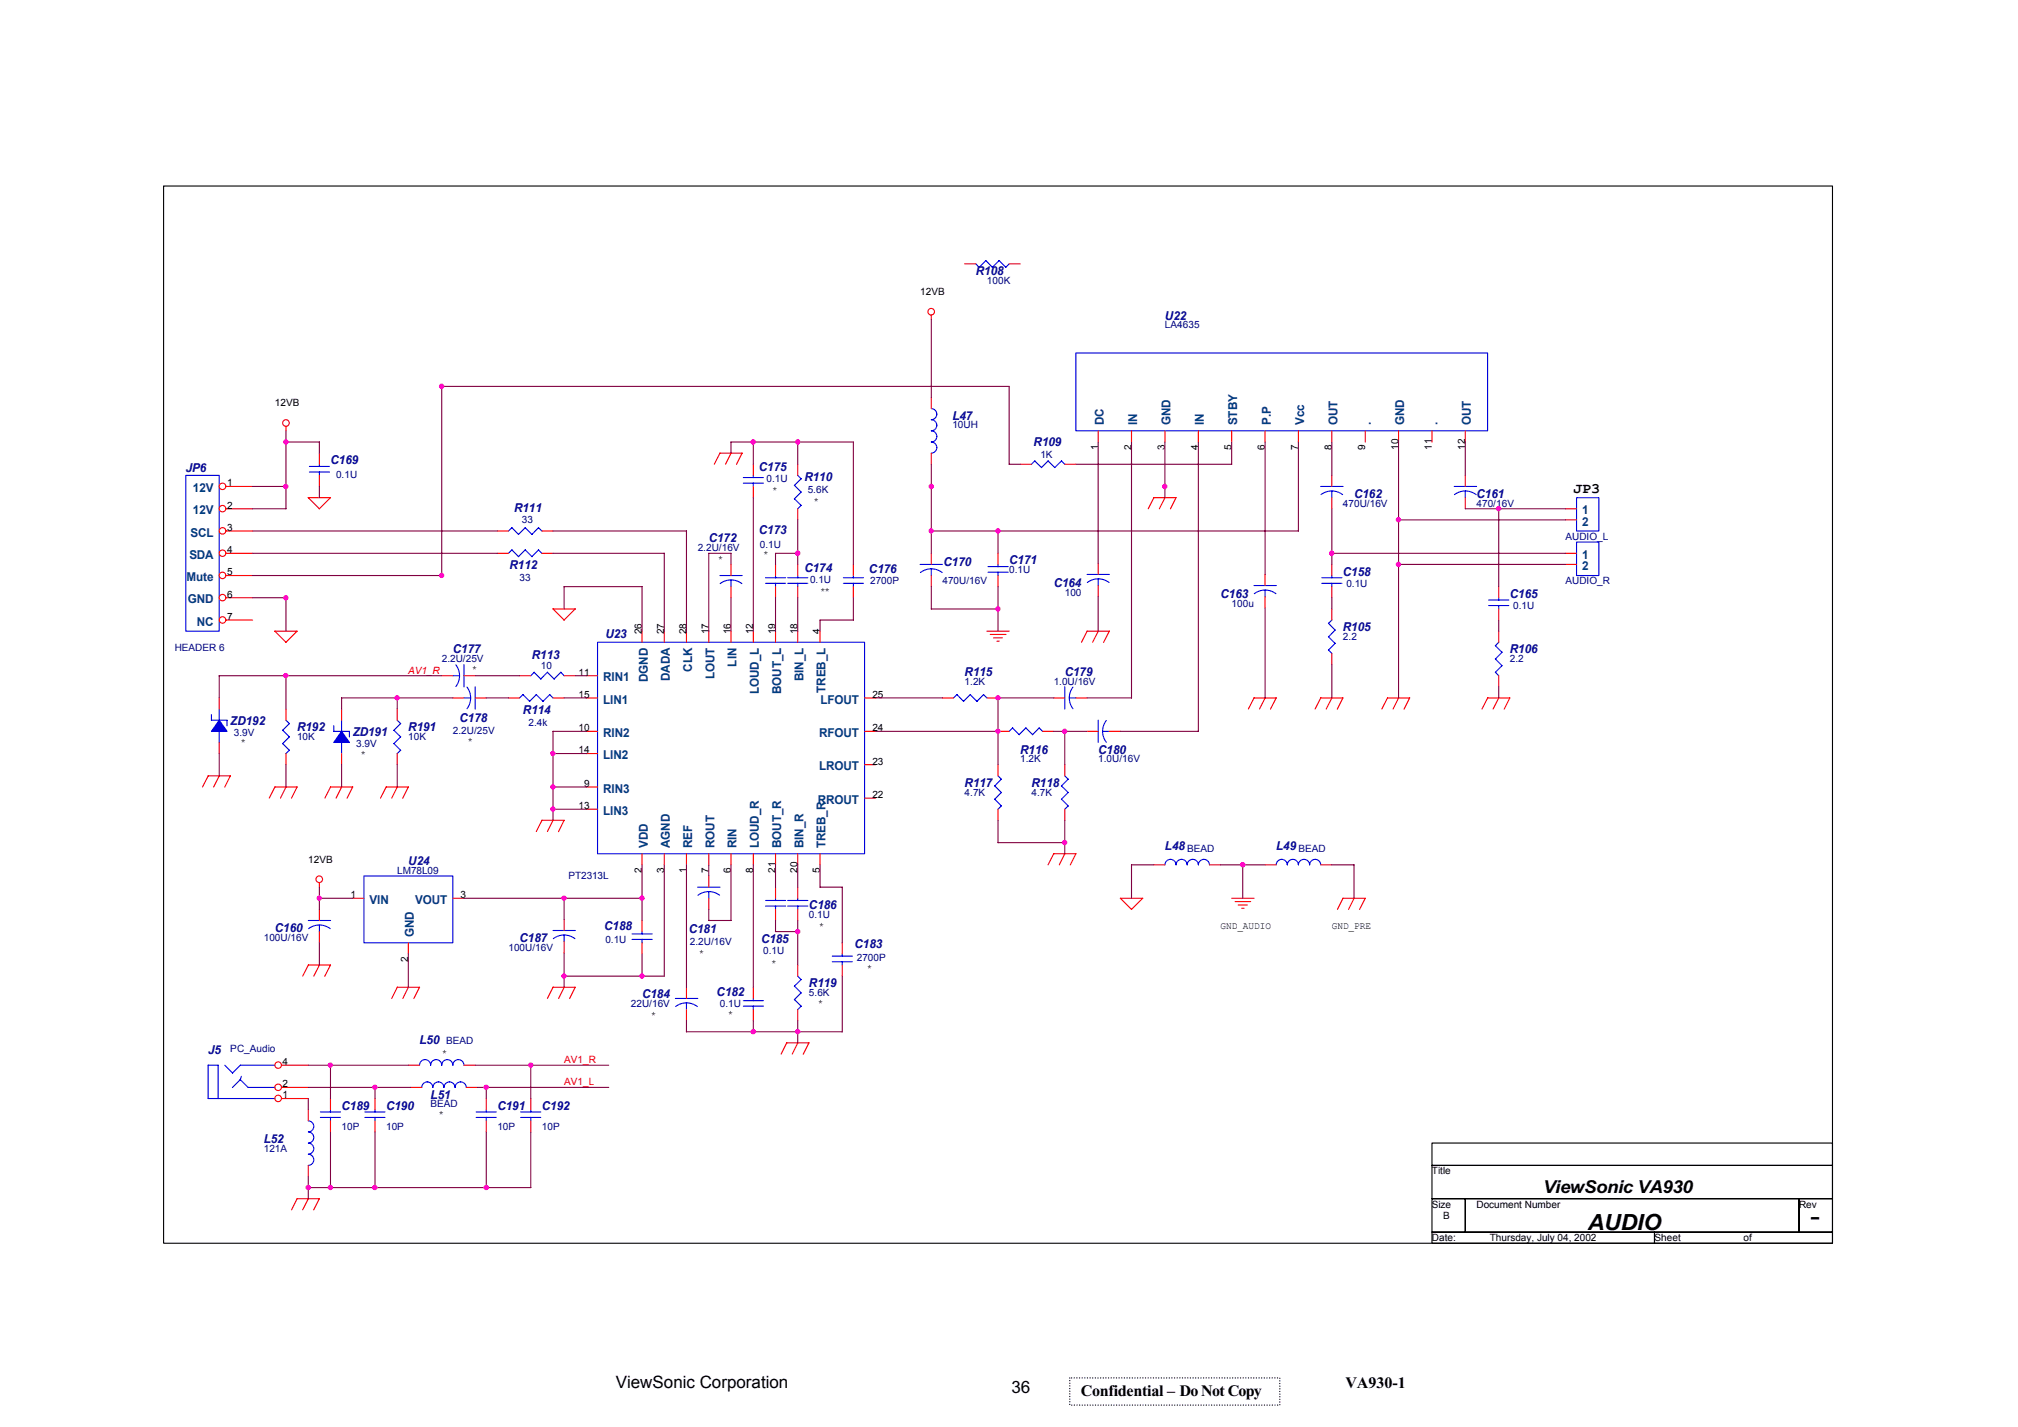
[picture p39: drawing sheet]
<svg xmlns="http://www.w3.org/2000/svg" width="420mm" height="297mm" viewBox="0 0 420 297" stroke-linecap="round" stroke-linejoin="round" font-family="sans-serif">
<defs><g id="words">
<text font-size="6.2" x="376.9" y="255.1">-</text>
<text font-size="4.6" x="330.6" y="256">AUDIO</text>
<text font-size="3.7" x="321.3" y="248.2">ViewSonic VA930</text>
<g font-size="3.5">
<text x="128.2" y="288.9">ViewSonic Corporation</text>
<text x="210.6" y="289.9">36</text>
</g>
<g font-size="3.3">
<text x="225" y="290.7">Confidential – Do Not Copy</text>
<text x="280.1" y="288.9">VA930-1</text>
</g>
<text font-size="3" x="327.6" y="102.6">JP3</text>
<g font-size="2.5" fill="#000080">
<text x="203.2" y="57.2">R108</text>
<text x="242.5" y="66.5">U22</text>
<text x="198.3" y="87.4">L47</text>
<text x="215.2" y="92.9">R109</text>
<text x="38.7" y="98.3">JP6</text>
<text x="68.8" y="96.6">C169</text>
<text x="158" y="98">C175</text>
<text x="167.5" y="100.1">R110</text>
<text x="107" y="106.6">R111</text>
<text x="281.9" y="103.6">C162</text>
<text x="307.4" y="103.6">C161</text>
<text x="147.6" y="112.8">C172</text>
<text x="158" y="111.2">C173</text>
<text x="106.1" y="118.4">R112</text>
<text x="167.5" y="119.1">C174</text>
<text x="180.9" y="119.3">C176</text>
<text x="196.4" y="117.7">C170</text>
<text x="210.1" y="117.5">C171</text>
<text x="279.6" y="119.8">C158</text>
<text x="219.4" y="122.1">C164</text>
<text x="254.1" y="124.4">C163</text>
<text x="314.4" y="124.4">C165</text>
<text x="279.6" y="131.4">R105</text>
<text x="94.3" y="136">C177</text>
<text x="110.7" y="137.2">R113</text>
<text x="126" y="132.8">U23</text>
<text x="314.4" y="136">R106</text>
<text x="200.8" y="140.7">R115</text>
<text x="221.7" y="140.7">C179</text>
<text x="108.9" y="148.5">R114</text>
<text x="48" y="150.8">ZD192</text>
<text x="61.8" y="152.2">R192</text>
<text x="73.4" y="153.2">ZD191</text>
<text x="85" y="152.2">R191</text>
<text x="95.7" y="150.4">C178</text>
<text x="212.4" y="156.9">R116</text>
<text x="228.7" y="156.9">C180</text>
<text x="200.8" y="163.8">R117</text>
<text x="214.8" y="163.8">R118</text>
<text x="242.5" y="177">L48</text>
<text x="265.7" y="177">L49</text>
<text x="85" y="180">U24</text>
<text x="168.4" y="189.3">C186</text>
<text x="57.2" y="193.9">C160</text>
<text x="108.2" y="196">C187</text>
<text x="125.8" y="193.7">C188</text>
<text x="143.4" y="194.1">C181</text>
<text x="158.4" y="196.2">C185</text>
<text x="177.9" y="197.4">C183</text>
<text x="133.7" y="207.8">C184</text>
<text x="149.2" y="207.4">C182</text>
<text x="168.4" y="205.5">R119</text>
<text x="43.3" y="219.4">J5</text>
<text x="87.4" y="217.3">L50</text>
<text x="71.1" y="231">C189</text>
<text x="80.4" y="231">C190</text>
<text x="89.7" y="228.7">L51</text>
<text x="103.6" y="231">C191</text>
<text x="112.8" y="231">C192</text>
<text x="54.9" y="237.9">L52</text>
</g>
<g font-size="2.5" fill="#004080">
<text x="229.8" y="88.5" transform="rotate(-90 229.8 88.5)">DC</text>
<text x="236.8" y="88.5" transform="rotate(-90 236.8 88.5)">IN</text>
<text x="243.7" y="88.5" transform="rotate(-90 243.7 88.5)">GND</text>
<text x="250.7" y="88.5" transform="rotate(-90 250.7 88.5)">IN</text>
<text x="257.6" y="88.5" transform="rotate(-90 257.6 88.5)">STBY</text>
<text x="264.6" y="88.5" transform="rotate(-90 264.6 88.5)">P.P</text>
<text x="271.5" y="88.5" transform="rotate(-90 271.5 88.5)">Vcc</text>
<text x="278.5" y="88.5" transform="rotate(-90 278.5 88.5)">OUT</text>
<text x="285.4" y="88.5" transform="rotate(-90 285.4 88.5)">.</text>
<text x="292.4" y="88.5" transform="rotate(-90 292.4 88.5)">GND</text>
<text x="299.3" y="88.5" transform="rotate(-90 299.3 88.5)">.</text>
<text x="306.2" y="88.5" transform="rotate(-90 306.2 88.5)">OUT</text>
<text x="40.2" y="102.4">12V</text>
<text x="40.2" y="107.1">12V</text>
<text x="329.4" y="107.1">1</text>
<text x="39.6" y="111.7">SCL</text>
<text x="329.4" y="109.4">2</text>
<text x="39.4" y="116.3">SDA</text>
<text x="329.4" y="116.3">1</text>
<text x="329.4" y="118.7">2</text>
<text x="38.8" y="121">Mute</text>
<text x="39.1" y="125.6">GND</text>
<text x="41" y="130.2">NC</text>
<text x="125.6" y="141.8">RIN1</text>
<text x="134.8" y="142" transform="rotate(-90 134.8 142)">DGND</text>
<text x="139.5" y="141.8" transform="rotate(-90 139.5 141.8)">DADA</text>
<text x="144.1" y="139.8" transform="rotate(-90 144.1 139.8)">CLK</text>
<text x="148.7" y="141.4" transform="rotate(-90 148.7 141.4)">LOUT</text>
<text x="153.4" y="138.7" transform="rotate(-90 153.4 138.7)">LIN</text>
<text x="167.3" y="141.8" transform="rotate(-90 167.3 141.8)">BIN_L</text>
<text x="125.6" y="146.4">LIN1</text>
<text x="158" y="144.5" transform="rotate(-90 158 144.5)">LOUD_L</text>
<text x="162.6" y="144.5" transform="rotate(-90 162.6 144.5)">BOUT_L</text>
<text x="170.8" y="146.4">LFOUT</text>
<text x="171.9" y="144.2" transform="rotate(-90 171.9 144.2)">TREB_L</text>
<text x="125.6" y="153.4">RIN2</text>
<text x="170.5" y="153.4">RFOUT</text>
<text x="125.6" y="158">LIN2</text>
<text x="170.5" y="160.3">LROUT</text>
<text x="125.6" y="165">RIN3</text>
<text x="170.3" y="167.3">RROUT</text>
<text x="125.6" y="169.6">LIN3</text>
<text x="134.8" y="176.5" transform="rotate(-90 134.8 176.5)">VDD</text>
<text x="139.5" y="176.5" transform="rotate(-90 139.5 176.5)">AGND</text>
<text x="144.1" y="176.5" transform="rotate(-90 144.1 176.5)">REF</text>
<text x="148.7" y="176.5" transform="rotate(-90 148.7 176.5)">ROUT</text>
<text x="153.4" y="176.5" transform="rotate(-90 153.4 176.5)">RIN</text>
<text x="158" y="176.5" transform="rotate(-90 158 176.5)">LOUD_R</text>
<text x="162.6" y="176.5" transform="rotate(-90 162.6 176.5)">BOUT_R</text>
<text x="167.3" y="176.5" transform="rotate(-90 167.3 176.5)">BIN_R</text>
<text x="171.9" y="176.5" transform="rotate(-90 171.9 176.5)">TREB_R</text>
<text x="76.9" y="188.2">VIN</text>
<text x="86.4" y="188.2">VOUT</text>
<text x="86.2" y="195.1" transform="rotate(-90 86.2 195.1)">GND</text>
</g>
<g font-size="2.1" fill="#000080">
<text x="205.5" y="59.1">100K</text>
<text x="242.5" y="68.4">LA4635</text>
<text x="198.3" y="89">10UH</text>
<text x="216.6" y="95.2">1K</text>
<text x="70" y="99.4">0.1U</text>
<text x="159.6" y="100.3">0.1U</text>
<text x="168.2" y="102.7">5.6K</text>
<text x="279.6" y="105.4">470U/16V</text>
<text x="307.4" y="105.4">470/16V</text>
<text x="108.7" y="108.9">33</text>
<text x="325.9" y="112.4">AUDIO_L</text>
<text x="145.3" y="114.7">2.2U/16V</text>
<text x="158.2" y="114">0.1U</text>
<text x="210.1" y="119.3">0.1U</text>
<text x="108.2" y="121">33</text>
<text x="168.7" y="121.4">0.1U</text>
<text x="181.2" y="121.7">2700P</text>
<text x="196.2" y="121.7">470U/16V</text>
<text x="221.7" y="124">100</text>
<text x="280.3" y="122.1">0.1U</text>
<text x="325.9" y="121.7">AUDIO_R</text>
<text x="256.4" y="126.3">100u</text>
<text x="315.1" y="126.8">0.1U</text>
<text x="36.4" y="135.5">HEADER 6</text>
<text x="92" y="137.9">2.2U/25V</text>
<text x="279.6" y="133.2">2.2</text>
<text x="314.4" y="137.9">2.2</text>
<text x="112.6" y="139.3">10</text>
<text x="200.8" y="142.5">1.2K</text>
<text x="219.4" y="142.5">1.0U/16V</text>
<text x="48.7" y="153.2">3.9V</text>
<text x="61.8" y="154.1">10K</text>
<text x="74.1" y="155.5">3.9V</text>
<text x="85" y="154.1">10K</text>
<text x="94.3" y="152.7">2.2U/25V</text>
<text x="110" y="151.1">2.4k</text>
<text x="212.4" y="158.7">1.2K</text>
<text x="228.7" y="158.7">1.0U/16V</text>
<text x="200.8" y="165.7">4.7K</text>
<text x="214.8" y="165.7">4.7K</text>
<text x="247.2" y="177.3">BEAD</text>
<text x="270.3" y="177.3">BEAD</text>
<text x="82.7" y="181.9">LM78L09</text>
<text x="118.4" y="183">PT2313L</text>
<text x="168.4" y="191.1">0.1U</text>
<text x="54.9" y="195.8">100U/16V</text>
<text x="105.9" y="197.9">100U/16V</text>
<text x="126" y="196.3">0.1U</text>
<text x="143.6" y="196.7">2.2U/16V</text>
<text x="158.9" y="198.6">0.1U</text>
<text x="178.4" y="200">2700P</text>
<text x="131.3" y="209.7">22U/16V</text>
<text x="149.9" y="209.7">0.1U</text>
<text x="168.4" y="207.4">5.6K</text>
<text x="48" y="218.9">PC_Audio</text>
<text x="92.9" y="217.3">BEAD</text>
<text x="89.7" y="230.5">BEAD</text>
<text x="54.9" y="239.8">121A</text>
<text x="71.1" y="235.2">10P</text>
<text x="80.4" y="235.2">10P</text>
<text x="103.6" y="235.2">10P</text>
<text x="112.8" y="235.2">10P</text>
</g>
<g font-size="2.1">
<text x="191.6" y="61.4">12VB</text>
<text x="57.2" y="84.6">12VB</text>
<text x="228.6" y="93.6" transform="rotate(-90 228.6 93.6)">1</text>
<text x="235.6" y="93.6" transform="rotate(-90 235.6 93.6)">2</text>
<text x="242.5" y="93.6" transform="rotate(-90 242.5 93.6)">3</text>
<text x="249.5" y="93.6" transform="rotate(-90 249.5 93.6)">4</text>
<text x="256.4" y="93.6" transform="rotate(-90 256.4 93.6)">5</text>
<text x="263.4" y="93.6" transform="rotate(-90 263.4 93.6)">6</text>
<text x="270.3" y="93.6" transform="rotate(-90 270.3 93.6)">7</text>
<text x="277.3" y="93.6" transform="rotate(-90 277.3 93.6)">8</text>
<text x="284.2" y="93.6" transform="rotate(-90 284.2 93.6)">9</text>
<text x="291.2" y="93.6" transform="rotate(-90 291.2 93.6)">10</text>
<text x="298.1" y="93.6" transform="rotate(-90 298.1 93.6)">11</text>
<text x="305.1" y="93.6" transform="rotate(-90 305.1 93.6)">12</text>
<text x="47.3" y="101.2">1</text>
<text x="47.3" y="105.9">2</text>
<text x="160.8" y="102.5">*</text>
<text x="169.3" y="104.8">*</text>
<text x="47.3" y="110.5">3</text>
<text x="47.3" y="115.2">4</text>
<text x="47.3" y="119.8">5</text>
<text x="149.4" y="116.9">*</text>
<text x="158.9" y="116">*</text>
<text x="47.3" y="124.4">6</text>
<text x="170.7" y="123.6">**</text>
<text x="47.3" y="129">7</text>
<text x="133.7" y="132.1" transform="rotate(-90 133.7 132.1)">26</text>
<text x="138.3" y="132.1" transform="rotate(-90 138.3 132.1)">27</text>
<text x="142.9" y="132.1" transform="rotate(-90 142.9 132.1)">28</text>
<text x="147.5" y="132.1" transform="rotate(-90 147.5 132.1)">17</text>
<text x="152.2" y="132.1" transform="rotate(-90 152.2 132.1)">16</text>
<text x="156.8" y="132.1" transform="rotate(-90 156.8 132.1)">12</text>
<text x="161.4" y="132.1" transform="rotate(-90 161.4 132.1)">19</text>
<text x="166.1" y="132.1" transform="rotate(-90 166.1 132.1)">18</text>
<text x="170.7" y="132.1" transform="rotate(-90 170.7 132.1)">4</text>
<text x="98.2" y="139.8">*</text>
<text x="120.4" y="140.6">11</text>
<text x="120.4" y="145.3">15</text>
<text x="181.6" y="145.3">25</text>
<text x="50" y="155.1">*</text>
<text x="97.3" y="154.9">*</text>
<text x="120.4" y="152.2">10</text>
<text x="181.6" y="152.2">24</text>
<text x="75.1" y="157.7">*</text>
<text x="120.4" y="156.8">14</text>
<text x="181.6" y="159.1">23</text>
<text x="121.6" y="163.8">9</text>
<text x="181.6" y="166.1">22</text>
<text x="120.4" y="168.4">13</text>
<text x="64.2" y="179.6">12VB</text>
<text x="133.7" y="181.6" transform="rotate(-90 133.7 181.6)">2</text>
<text x="138.3" y="181.6" transform="rotate(-90 138.3 181.6)">3</text>
<text x="142.9" y="181.6" transform="rotate(-90 142.9 181.6)">1</text>
<text x="147.5" y="181.6" transform="rotate(-90 147.5 181.6)">7</text>
<text x="152.2" y="181.6" transform="rotate(-90 152.2 181.6)">6</text>
<text x="156.8" y="181.6" transform="rotate(-90 156.8 181.6)">8</text>
<text x="161.4" y="181.6" transform="rotate(-90 161.4 181.6)">21</text>
<text x="166.1" y="181.6" transform="rotate(-90 166.1 181.6)">20</text>
<text x="170.7" y="181.6" transform="rotate(-90 170.7 181.6)">5</text>
<text x="73" y="187">1</text>
<text x="95.9" y="187">3</text>
<text x="170.5" y="193.3">*</text>
<text x="254.1" y="193.3">GND_AUDIO</text>
<text x="277.3" y="193.3">GND_PRE</text>
<text x="85" y="200.2" transform="rotate(-90 85 200.2)">2</text>
<text x="145.5" y="198.9">*</text>
<text x="160.6" y="201">*</text>
<text x="180.5" y="202.2">*</text>
<text x="170.3" y="209.3">*</text>
<text x="135.5" y="211.9">*</text>
<text x="151.5" y="211.6">*</text>
<text x="58.9" y="221.7">4</text>
<text x="92" y="219.8">*</text>
<text x="58.9" y="226.3">2</text>
<text x="58.9" y="228.6">1</text>
<text x="91.3" y="232.5">*</text>
<text x="298.1" y="244.4">Title</text>
<text x="298.1" y="251.4">Size</text>
<text x="307.4" y="251.4">Document Number</text>
<text x="374.6" y="251.4">Rev</text>
<text x="300.5" y="253.7">B</text>
<text x="298.1" y="258.3">Date:</text>
<text x="310.2" y="258.3">Thursday, July 04, 2002</text>
<text x="344.5" y="258.3">Sheet</text>
<text x="363" y="258.3">of</text>
</g>
<g font-size="2.1" fill="#f00">
<text x="85" y="140.2">AV1_R</text>
<text x="117.4" y="221.3">AV1_R</text>
<text x="117.4" y="225.9">AV1_L</text>
</g>
</g></defs>
<path d="M34.1 38.7h347.4v220.1h-347.4zM298.1 237.9h83.4v4.7h-83.4zM298.1 242.6h83.4v6.9h-83.4zM298.1 249.5h7v7h-7zM298.1 256.5h46.4v2.3h-46.4zM305.1 249.5h69.5v7h-69.5zM344.5 256.5h37v2.3h-37zM374.6 249.5h6.9v7h-6.9z" fill="none" stroke="#000" stroke-width=".23"/>
<g fill="none" stroke="#f00" stroke-width=".23">
<path d="M200.8 54.9h2.4M210.1 54.9h2.3M193.9 65.6v.9M59.5 88.8v.9M66.5 94.3v2.3M66.5 98.9v2.4M152.2 94.3l-1.1 2.3M154.5 94.3l-1.2 2.4M154.5 94.3h-4.6l-1.2 2.3M156.8 96.6v2.3M166.1 96.6v2.3M193.9 82.7v2.4"/>
<path d="M193.9 94.3v2.3M212.4 96.6h2.4M221.7 96.6h2.3M228.7 89.7v2.3M235.6 89.7v2.3M242.5 89.7v2.3M249.5 89.7v2.3M256.4 89.7v2.3M263.4 89.7v2.3M270.3 89.7v2.3M277.3 89.7v2.3M277.3 98.9v2.4"/>
<path d="M284.3 89.7v2.3M291.2 89.7v2.3M298.1 89.7v2.3M305.1 89.7v2.3M305.1 98.9v2.4M47 115.2h5.6M47 105.9h5.6M47 101.3h5.6M47 110.5h5.6M47 119.8h5.6M66.5 105.9l-2.3-2.3h4.6l-2.3 2.3M103.6 115.2h2.3"/>
<path d="M103.6 110.5h2.3M112.8 115.2h2.3M112.8 110.5h2.3M152.2 117.5v2.3M156.8 101.3v2.3M161.5 117.5v2.3M166.1 105.9v2.3M166.1 117.5v2.3M177.7 117.5v2.3M193.9 115.2v2.3M193.9 119.8v2.3M207.8 115.2v2.3"/>
<path d="M207.8 119.8v2.3M228.7 117.3v2.3M240.2 103.6h4.7M240.3 103.6l-1.2 2.3M242.6 103.6l-1.2 2.3M244.9 103.6l-1.2 2.3M263.4 119.6v2.3M277.3 103.6v2.3M277.3 117.5v2.3M305.1 103.6v2.3M325.9 115.2h2.3M325.9 105.9h2.3"/>
<path d="M325.9 108.2h2.3M325.9 117.5h2.3M47 124.4h5.6M47 129.1h5.6M61.8 131.4l-2.3 2.3M61.9 131.4h-4.7l2.3 2.3M115.1 126.8h4.7l-2.4 2.3zM133.7 131.4v2.3M138.3 131.4v2.3M142.9 131.4v2.3M147.6 131.4v2.3M152.2 122.1v2.3"/>
<path d="M152.2 131.4v2.3M156.8 131.4v2.3M161.5 122.1v2.3M161.5 131.4v2.3M166.1 122.1v2.3M166.1 131.4v2.3M170.7 131.4v2.3M177.7 122.1v2.3M205.5 131.4h4.6M206.2 132.1h3.2M206.9 132.8h1.8M207.6 133.5h.5"/>
<path d="M226.3 131.4h4.7M226.4 131.4l-1.2 2.3M228.7 121.9v2.3M228.7 131.4l-1.2 2.3M231 131.4l-1.2 2.3M263.4 124.2v2.3M277.3 122.1v2.3M277.3 126.8v2.3M277.3 136v2.3M312 122.1v2.3M312 126.8v2.3M312 131.4v2.3"/>
<path d="M45.6 145.3v2.3M45.6 154.5v2.4M59.5 147.6v2.3M59.5 156.9v2.3M71.1 147.6v2.3M71.1 156.9v2.3M82.7 147.6v2.3M82.7 156.9v2.3M92 140.7h2.3M94.3 145.3h2.3M96.6 140.7h2.3M98.9 145.3h2.3"/>
<path d="M105.9 145.3h2.3M108.2 140.7h2.3M115.1 145.3h2.3M117.4 140.7h2.4M122.1 145.3h2.3M122.1 152.2h2.3M122.1 140.7h2.3M122.1 156.9h2.3M180 145.3h2.3M180 152.2h2.3M180 159.2h2.3M196.2 145.3h2.3"/>
<path d="M205.5 145.3h2.3M207.8 152.2h2.3M207.8 159.2v2.3M217.1 152.2h2.3M219.4 145.3h2.3M221.7 159.2v2.3M224 145.3h2.3M226.3 152.2h2.4M231 152.2h2.3M259.9 147.6l1.2-2.3h4.6l-1.2 2.3M263.4 145.3l-1.2 2.3M273.8 147.6l1.2-2.3h4.6l-1.2 2.3"/>
<path d="M277.3 145.3l-1.2 2.3M287.7 147.6l1.2-2.3h4.6l-1.2 2.3M291.2 145.3l-1.2 2.3M309.7 145.3h4.7M309.8 145.3l-1.2 2.3M312 140.7v2.3M312.1 145.3l-1.2 2.3M314.4 145.3l-1.2 2.3M43.3 161.5h4.7M43.4 161.5l-1.2 2.3M45.7 161.5l-1.2 2.3M48 161.5l-1.2 2.3"/>
<path d="M57.2 163.8h4.7M57.3 163.8l-1.2 2.3M59.6 163.8l-1.2 2.3M61.8 163.8l-1.1 2.4M67.6 166.1l1.2-2.3h4.7l-1.2 2.4M71.1 163.8l-1.1 2.3M80.4 163.8h4.6M80.4 163.8l-1.2 2.3M82.7 163.8l-1.1 2.3M85 163.8l-1.2 2.4M115.2 170.7l-1.2 2.4M117.4 170.8l-1.1 2.3"/>
<path d="M117.5 170.8l-4.6-.1-1.2 2.4M122.1 163.8h2.3M122.1 168.4h2.3M133.7 177.7v2.3M138.3 177.7v2.3M142.9 177.7v2.3M147.6 177.7v2.3M152.2 177.7v2.3M156.8 177.7v2.3M161.5 177.7v2.3M166.1 177.7v2.3M170.7 177.7v2.3"/>
<path d="M180 166.1h2.3M207.8 168.4v2.4M221.7 168.4v2.4M221.7 177.7l-1.2 2.3M224 177.7l-1.2 2.3M224 177.7h-4.6l-1.2 2.3M66.5 183.7v1M66.5 189.3v2.3M66.5 193.9v2.4M73.4 187h2.4M85 196.3v2.3M94.3 187h2.3"/>
<path d="M117.4 191.4v2.3M117.4 196v2.3M133.7 191.6v2.3M133.7 196.3v2.3M147.6 182.3v2.4M147.6 187v2.3M161.5 184.7v2.3M161.5 189.3v2.3M166.1 184.7v2.3M166.1 189.3v2.3M175.4 196.3v2.3M233.2 187l2.4 2.3 2.3-2.3h-4.6"/>
<path d="M240.2 180h2.3M251.8 180h2.3M256.4 187h4.7M257.1 187.7h3.3M257.8 188.4h1.9M258.5 189.1h.5M263.4 180h2.3M275 180h2.3M278.5 189.3l1.1-2.3h4.7l-1.2 2.3M281.9 187l-1.1 2.3M64.2 200.9h4.6l-1.2 2.3M64.2 200.9l-1.2 2.3"/>
<path d="M66.5 200.9l-1.2 2.3M85 205.5l-1.1 2.3M87.4 205.5l-1.2 2.4M87.4 205.5h-4.7l-1.1 2.3M115.1 205.5h4.7l-1.2 2.4M115.2 205.5l-1.2 2.3M117.5 205.5l-1.2 2.3M142.9 205.5v2.3M142.9 210.1v2.4M156.8 205.5v2.3M156.8 210.1v2.4M163.8 217.1h4.7l-1.3 2.3"/>
<path d="M163.8 217.1l-1.2 2.3M166.1 200.9v2.3M166.1 210.1v2.4M166.1 217.1l-1.2 2.3M175.4 200.9v2.3M58.6 221.7h5.6M58.6 226.4h5.6M58.6 228.7h5.6M64.2 231v2.3M68.8 228.7v2.3M68.8 233.3v2.3M78.1 228.7v2.3"/>
<path d="M78.1 233.3v2.3M85 221.7h2.4M85.5 226.4h2.3M96.6 221.7h2.3M97.1 226.4h2.3M101.2 228.7v2.3M101.2 233.3v2.3M110.5 228.7v2.3M110.5 233.3v2.3M61.8 249.5h4.7l-1.2 2.4M61.9 249.5l-1.2 2.3M64.2 242.6v2.3"/>
<path d="M64.2 249.5l-1.2 2.3"/>
<circle cx="193.9" cy="64.9" r=".69"/>
<circle cx="59.5" cy="88.1" r=".69"/>
<circle cx="46.3" cy="110.5" r=".68"/>
<circle cx="46.3" cy="105.9" r=".68"/>
<circle cx="46.3" cy="115.2" r=".68"/>
<circle cx="46.3" cy="119.8" r=".68"/>
<circle cx="46.3" cy="101.2" r=".68"/>
<circle cx="46.3" cy="129" r=".68"/>
<circle cx="46.3" cy="124.4" r=".68"/>
<circle cx="66.5" cy="183" r=".69"/>
<circle cx="57.9" cy="228.6" r=".68"/>
<circle cx="57.9" cy="226.3" r=".68"/>
<circle cx="57.9" cy="221.7" r=".68"/>
</g>
<g fill="none" stroke="#00f" stroke-width=".23">
<path d="M203.1 54.9l.8 .7M206.6 55.6l-1.4-1.4-1.4 1.5M208 54.2l1.4 1.5 .7-.8M208 54.2l-1.4 1.5M224 73.5h85.7v16.2h-85.7zM38.7 98.9h6.9v32.5h-6.9zM64.4 98.3h4.2M64.4 97.1h4.2M66.5 96.6v.5M66.5 98.2v.7M154.8 99.4h4.2M156.8 98.9v.5"/>
<path d="M166.1 98.9l.7 .8-1.4 1.4M193.9 85.1a1.16 1.16 0 0 1 1.1 1.1 1.16 1.16 0 0 1-1.1 1.2 1.16 1.16 0 0 1 1.1 1.1 1.16 1.16 0 0 1-1.1 1.2 1.17 1.17 0 0 1 1.1 1.1 1.17 1.17 0 0 1-1.1 1.2 1.16 1.16 0 0 1 1.1 1.2 1.16 1.16 0 0 1-1.1 1.1M215.5 95.9l-.7 .7M218.2 95.9l1.4 1.4M218.2 95.9l-1.3 1.4-1.5-1.4M221.7 96.7l-.7-.8-1.4 1.4M105.9 115.2l.7-.8 1.4 1.5 1.4-1.5 1.4 1.5 1.3-1.5 .8 .8M105.9 110.5l.7-.7 1.4 1.5M107.9 111.2l1.5-1.4 1.4 1.5M112.9 110.6l-.8-.8-1.4 1.4M149.9 119.8h4.6M154.8 100.6h4.2"/>
<path d="M156.8 100.5v.8M161.5 119.8v.5M165.4 101l1.4 1.5-1.4 1.3M165.4 103.8l1.4 1.4-.7 .7M166.1 119.8v.5M177.7 119.8v.5M191.6 117.5h4.6M193.9 118.4l-1.4 .3-.9 .5M193.9 118.4l1.4 .3 .9 .5M193.9 118.4v1.4M205.7 119.1h4.2M205.7 117.9h4.2"/>
<path d="M207.8 117.5v.5M207.8 119.1v.7M226.3 119.6h4.7M275 101.3h4.6M275 103a3.7 3.7 0 0 1 4.5 0M277.3 102.2v1.4M277.3 119.8v.5M302.8 101.3h4.6M302.8 103a3.7 3.7 0 0 1 4.5 0M305.1 102.2v1.4M328.2 103.6h4.7v6.9h-4.7zM328.2 112.8h4.7v7h-4.7z"/>
<path d="M94.9 138.4a3.7 3.7 0 0 1 0 4.5M96.6 138.3v4.7M111.2 139.9l1.4 1.5M111.2 139.9l-.7 .8M114 139.9l1.4 1.5M114 139.9l-1.4 1.4M116.8 139.9l.7 .8M116.8 139.9l-1.4 1.4M124.4 133.7h55.6v44h-55.6zM149.9 121.5a3.7 3.7 0 0 1 4.6 0M152.2 120.7v1.4M159.4 121.4h4.2"/>
<path d="M159.4 120.3h4.2M161.5 121.4v.7M164 121.4h4.2M164 120.3h4.2M166.1 121.4v.7M175.6 121.4h4.2M175.6 120.3h4.2M177.7 121.4v.7M226.4 121.3a3.7 3.7 0 0 1 4.5 0M228.7 120.5v1.4M261.1 121.9h4.6M261.1 123.6a3.7 3.7 0 0 1 4.6 0"/>
<path d="M263.4 122.8v1.4M275.2 121.4h4.2M275.2 120.3h4.2M276.6 135.3l.7 .7M276.6 132.5l1.4 1.4M276.6 129.7l1.4 1.5M277.3 121.4v.7M277.3 129l-.7 .8M278 133.9l-1.4 1.4M278 131.1l-1.4 1.5M310 126h4.1M310 124.9h4.1"/>
<path d="M311.3 139.9l.7 .8M311.3 137.1l1.5 1.4-1.4 1.4M311.3 134.4l1.4 1.4M312 124.4v.5M312 126v.8M312.1 133.7l-.7 .7M312.8 135.8l-1.4 1.4M44 148.8v1.2M44 149.9h3.3M45.6 147.6v2.3M45.6 152.2v2.3M47.3 149.9v1.2"/>
<path d="M58.9 152l1.4 1.4M58.9 154.8l1.4 1.4M59.5 149.9l.8 .7M60.2 150.6l-1.4 1.4M60.2 153.4l-1.4 1.4M60.2 156.2l-.7 .7M69.5 151.1v1.1h3.3l-.1 1.2M71.1 149.9v2.3M71.1 154.5v2.4M82 152l1.4 1.4-1.4 1.4M82 154.8l1.4 1.4M82.7 149.9l.7 .7-1.4 1.4"/>
<path d="M83.4 156.2l-.7 .7M94.3 140.7h1.4M96.6 145.3h1.4M97.2 143a3.7 3.7 0 0 1 0 4.5M98.9 143v4.6M108.9 144.6l1.4 1.4M108.9 144.6l-.7 .7M111.7 144.6l-1.4 1.4M114.5 144.6l.7 .7M114.5 144.6l-1.4 1.4-1.4-1.4M199.2 144.6l1.4 1.4M199.3 144.6l-.8 .7"/>
<path d="M202 144.6l-1.4 1.4M204.8 144.6l.7 .7M204.8 144.6l-1.4 1.4-1.4-1.4M210.8 151.5l-.7 .7M213.6 151.5l1.4 1.4M213.6 151.5l-1.4 1.4-1.4-1.4M217.1 152.3l-.7-.8-1.4 1.4M221.7 142.9v4.7M222.6 145.3h1.4M223.4 143a3.7 3.7 0 0 0 0 4.5M228.7 149.9v4.6M229.6 152.2h1.4"/>
<path d="M230.3 150a3.7 3.7 0 0 0 0 4.5M207.1 163.6l1.4 1.4M207.1 166.4l1.4 1.4M207.8 161.5l.7 .7M208.5 167.8l-.7 .7M208.5 162.2l-1.4 1.4M208.5 165l-1.4 1.4M221 163.6l1.4 1.4M221 166.4l1.4 1.4-.7 .7M221.7 161.5l.7 .7M222.4 162.2l-1.4 1.4M222.4 165l-1.4 1.4"/>
<path d="M64.2 191.6h4.6M64.2 193.3a3.7 3.7 0 0 1 4.5 0M66.5 192.5v1.4M75.8 182.3h18.5v14h-18.5zM115.1 193.7h4.7M115.2 195.4a3.7 3.7 0 0 1 4.5 0M117.4 194.6v1.4M131.6 195.5h4.2M131.6 194.4h4.2M133.7 193.9v.5M133.7 195.5v.8M145.3 184.7h4.6"/>
<path d="M145.3 186.3a3.7 3.7 0 0 1 4.5 0M147.6 185.6v1.4M159.4 188.6h4.2M159.4 187.4h4.2M161.5 187v.5M161.5 188.6v.7M164 188.6h4.2M164 187.4h4.2M166.1 187v.5M166.1 188.6v.7M173.3 199h4.2M175.4 198.6v.4"/>
<path d="M242.5 180a1.16 1.16 0 0 1 1.2-1.1 1.16 1.16 0 0 1 1.2 1.1 1.16 1.16 0 0 1 1.1-1.1 1.16 1.16 0 0 1 1.2 1.1 1.17 1.17 0 0 1 1.1-1.1 1.17 1.17 0 0 1 1.2 1.1 1.16 1.16 0 0 1 1.2-1.1 1.16 1.16 0 0 1 1.1 1.1M265.7 180a1.16 1.16 0 0 1 1.2-1.1 1.16 1.16 0 0 1 1.1 1.1 1.16 1.16 0 0 1 1.2-1.1 1.16 1.16 0 0 1 1.1 1.1 1.17 1.17 0 0 1 1.2-1.1 1.17 1.17 0 0 1 1.2 1.1 1.16 1.16 0 0 1 1.1-1.1 1.16 1.16 0 0 1 1.2 1.1M140.6 207.8h4.7M140.7 209.5a3.7 3.7 0 0 1 4.5 0M142.9 208.8v1.4M154.8 209.4h4.2M154.8 208.3h4.2M156.8 207.8v.5M156.8 209.4v.7M165.4 205.3l1.4 1.4M165.4 208.1l1.4 1.4-.7 .7M166.1 203.2l.7 .7"/>
<path d="M166.8 203.9l-1.4 1.4M166.8 206.7l-1.4 1.4M173.3 200.2h4.2M175.4 200.2v.7M43.3 221.7h2.1v7M43.3 221.7v7h14M46.8 221.7l1.6 1.7M50 221.7h7.3M50.1 221.7l-1.7 1.7M50.3 224l-.3 .8M57.3 226.4h-5.6l-1.7-1.7-1.6 1.7M64.2 233.3a1.16 1.16 0 0 1 1.1 1.2 1.16 1.16 0 0 1-1.1 1.1 1.16 1.16 0 0 1 1.1 1.2 1.16 1.16 0 0 1-1.1 1.1 1.16 1.16 0 0 1 1.1 1.2 1.16 1.16 0 0 1-1.1 1.1 1.17 1.17 0 0 1 1.1 1.2 1.17 1.17 0 0 1-1.1 1.2"/>
<path d="M66.7 232.6h4.2M66.7 231.5h4.2M68.8 231v.5M68.8 232.6v.7M76 232.6h4.2M76 231.5h4.2M78.1 231v.5M78.1 232.6v.7M87.4 221.7a1.16 1.16 0 0 1 1.1-1.1 1.16 1.16 0 0 1 1.2 1.1 1.16 1.16 0 0 1 1.1-1.1 1.16 1.16 0 0 1 1.2 1.1 1.16 1.16 0 0 1 1.1-1.1 1.16 1.16 0 0 1 1.2 1.1 1.16 1.16 0 0 1 1.1-1.1 1.16 1.16 0 0 1 1.2 1.1M87.8 226.4a1.16 1.16 0 0 1 1.2-1.2 1.16 1.16 0 0 1 1.1 1.2 1.16 1.16 0 0 1 1.2-1.2 1.16 1.16 0 0 1 1.1 1.2 1.16 1.16 0 0 1 1.2-1.2 1.16 1.16 0 0 1 1.1 1.2 1.17 1.17 0 0 1 1.2-1.2 1.17 1.17 0 0 1 1.2 1.2M99.1 232.6h4.2M99.1 231.5h4.2"/>
<path d="M101.2 231v.5M101.2 232.6v.7M108.4 232.6h4.2M108.4 231.5h4.2M110.5 231v.5M110.5 232.6v.7"/>
</g>
<g fill="#00f" stroke="#00f" stroke-width=".23">
<path d="M71.1 152.2l1.6 2.3h-3.2z" fill-rule="evenodd"/>
<path d="M45.6 149.9l1.7 2.3h-3.3z" fill-rule="evenodd"/>
</g>
<g fill="none" stroke="#800040" stroke-width=".23">
<path d="M193.9 66.5v16.3M59.5 92h7M59.5 89.7v16.2h-6.9M66.5 92v2.3M152.2 92h25.5M152.2 92v2.3M156.8 92v4.6M166.1 92v4.7M177.7 92v25.5M193.9 96.6v18.6M212.4 96.6l-2.3 .1v-16.3h-118.1v39.4h-39.4M228.7 92v25.3"/>
<path d="M235.6 92v53.3M242.5 92v11.6M249.5 92v60.2h-16.3M256.4 92v4.6h-32.4M263.4 92v27.6M270.3 92l.1 18.5h-76.5M277.3 92v7M291.2 92v53.3M305.1 92v7M52.6 115.2h51M52.6 110.5h51M52.6 101.3h7"/>
<path d="M66.5 101.2v2.4M115.1 115.2h23.2M115.1 110.5h27.8v20.9M138.3 115.2v16.2M152.2 115.2h-4.7l.1 16.2M152.2 115.2v2.3M156.8 103.6v27.8M166.1 108.2v9.3M166.1 115.2h-4.6v2.3M207.8 110.5v4.7M277.3 115.2h48.7M277.3 105.9v11.6"/>
<path d="M291.2 108.2h34.7M291.2 117.5h34.8M305.1 105.9h20.9M312 105.9v16.2M52.6 124.4h6.9v7M117.4 126.8v-4.7h16.3v9.3M152.2 124.4v7M161.5 124.4v7M166.1 124.4v7M177.7 124.4v4.7M177.7 129.1h-7v2.3M193.9 122.1v4.7h13.9"/>
<path d="M207.8 122.1v9.3M228.7 124.2v7.2M263.4 126.5v18.8M277.3 124.4v2.4M277.3 138.3v7M312 129.1v2.3M45.6 140.7h46.4M45.6 140.7v4.6M45.6 156.9v4.6M59.5 140.7v6.9M59.5 159.1v4.7M71.1 159.2v4.6"/>
<path d="M82.7 145.3v2.3M82.7 159.1v4.7M94.3 145.3h-23.2v2.3M98.9 140.7h9.3M101.2 145.3h4.7M115.1 152.2h7M115.1 152.2v18.6M115.1 156.9h7M117.4 145.3h4.7M119.8 140.7h2.3M182.3 152.2h25.5M182.3 145.3h13.9"/>
<path d="M219.4 152.2h6.9M219.4 145.3h-11.6v13.9M221.7 152.2v7M226.3 145.3h9.3M312 143v2.3M115.1 168.4h7M115.1 163.8h7M133.7 180v11.6M152.2 180v11.6h-4.6v-2.3M207.8 170.8v4.6h13.9M221.7 170.7v7M235.6 180v7"/>
<path d="M258.7 180v7M281.9 180v7M66.5 187h6.9M66.5 184.6v4.7M66.5 196.3v4.6M85 198.5v7M96.6 187h37.1M117.4 187v4.4M117.4 198.3v7.2M133.7 198.6v4.6M138.3 180v23.2h-20.9M142.9 180v25.5"/>
<path d="M147.6 180v2.4M156.8 180v25.5M161.5 180v4.7M161.5 191.6v2.3h4.6M166.1 180v4.7M166.1 191.6v9.3M170.7 180v4.7h4.7M175.4 184.7v11.6M235.6 180h4.7M254.1 180h9.3M277.3 180h4.6M142.9 214.8h32.5"/>
<path d="M142.9 212.5v2.3M156.8 212.5v2.3M166.1 212.5v4.6M175.4 203.2v11.6M64.2 221.7h20.8M64.2 228.7v2.3M64.2 226.4h21.3M68.8 221.7v7M68.8 235.6v11.6M78.1 226.3v2.4M78.1 235.6v11.6M98.9 221.7h27.8"/>
<path d="M99.4 226.4h27.3M101.2 226.3v2.4M101.2 235.6v11.6M110.5 221.7v7M110.5 235.6v11.6M64.2 247.2h46.3M64.2 244.9v4.6"/>
</g>
<g fill="#f0f" stroke="#f0f" stroke-width=".23">
<circle cx="78.1" cy="226.3" r=".44"/>
<circle cx="68.8" cy="221.7" r=".44"/>
<circle cx="110.5" cy="221.7" r=".45"/>
<circle cx="221.7" cy="152.2" r=".44"/>
<circle cx="133.7" cy="187" r=".45"/>
<circle cx="117.4" cy="187" r=".44"/>
<circle cx="166.1" cy="193.9" r=".46"/>
<circle cx="166.1" cy="115.2" r=".46"/>
<circle cx="101.2" cy="226.3" r=".44"/>
<circle cx="82.7" cy="145.3" r=".44"/>
<circle cx="59.5" cy="140.6" r=".44"/>
<circle cx="258.8" cy="180" r=".45"/>
<circle cx="207.8" cy="126.7" r=".45"/>
<circle cx="207.8" cy="152.2" r=".44"/>
<circle cx="193.9" cy="110.5" r=".44"/>
<circle cx="207.8" cy="110.5" r=".44"/>
<circle cx="193.9" cy="101.3" r=".45"/>
<circle cx="133.7" cy="203.2" r=".45"/>
<circle cx="115.1" cy="156.8" r=".44"/>
<circle cx="156.8" cy="214.7" r=".45"/>
<circle cx="101.2" cy="247.2" r=".44"/>
<circle cx="117.4" cy="203.2" r=".44"/>
<circle cx="156.8" cy="92" r=".46"/>
<circle cx="78.1" cy="247.2" r=".44"/>
<circle cx="68.8" cy="247.2" r=".44"/>
<circle cx="115.1" cy="163.8" r=".44"/>
<circle cx="277.3" cy="115.2" r=".45"/>
<circle cx="166.1" cy="92" r=".46"/>
<circle cx="221.7" cy="175.4" r=".44"/>
<circle cx="166.1" cy="214.7" r=".45"/>
<circle cx="115.1" cy="168.4" r=".44"/>
<circle cx="291.2" cy="117.5" r=".44"/>
<circle cx="242.5" cy="101.3" r=".45"/>
<circle cx="64.2" cy="247.2" r=".45"/>
<circle cx="291.2" cy="108.2" r=".44"/>
<circle cx="312" cy="105.9" r=".44"/>
<circle cx="207.8" cy="145.3" r=".44"/>
<circle cx="59.5" cy="124.4" r=".45"/>
<circle cx="59.5" cy="101.3" r=".45"/>
<circle cx="59.5" cy="92" r=".45"/>
<circle cx="66.5" cy="187" r=".44"/>
<circle cx="91.9" cy="119.8" r=".44"/>
<circle cx="91.9" cy="80.4" r=".45"/>
</g>
<path d="M222.7 286.8h43.8v5.7h-43.8z" fill="#fff" stroke="#000" stroke-width=".26" stroke-dasharray="0 .5"/>
<use href="#words"/>
</svg>
